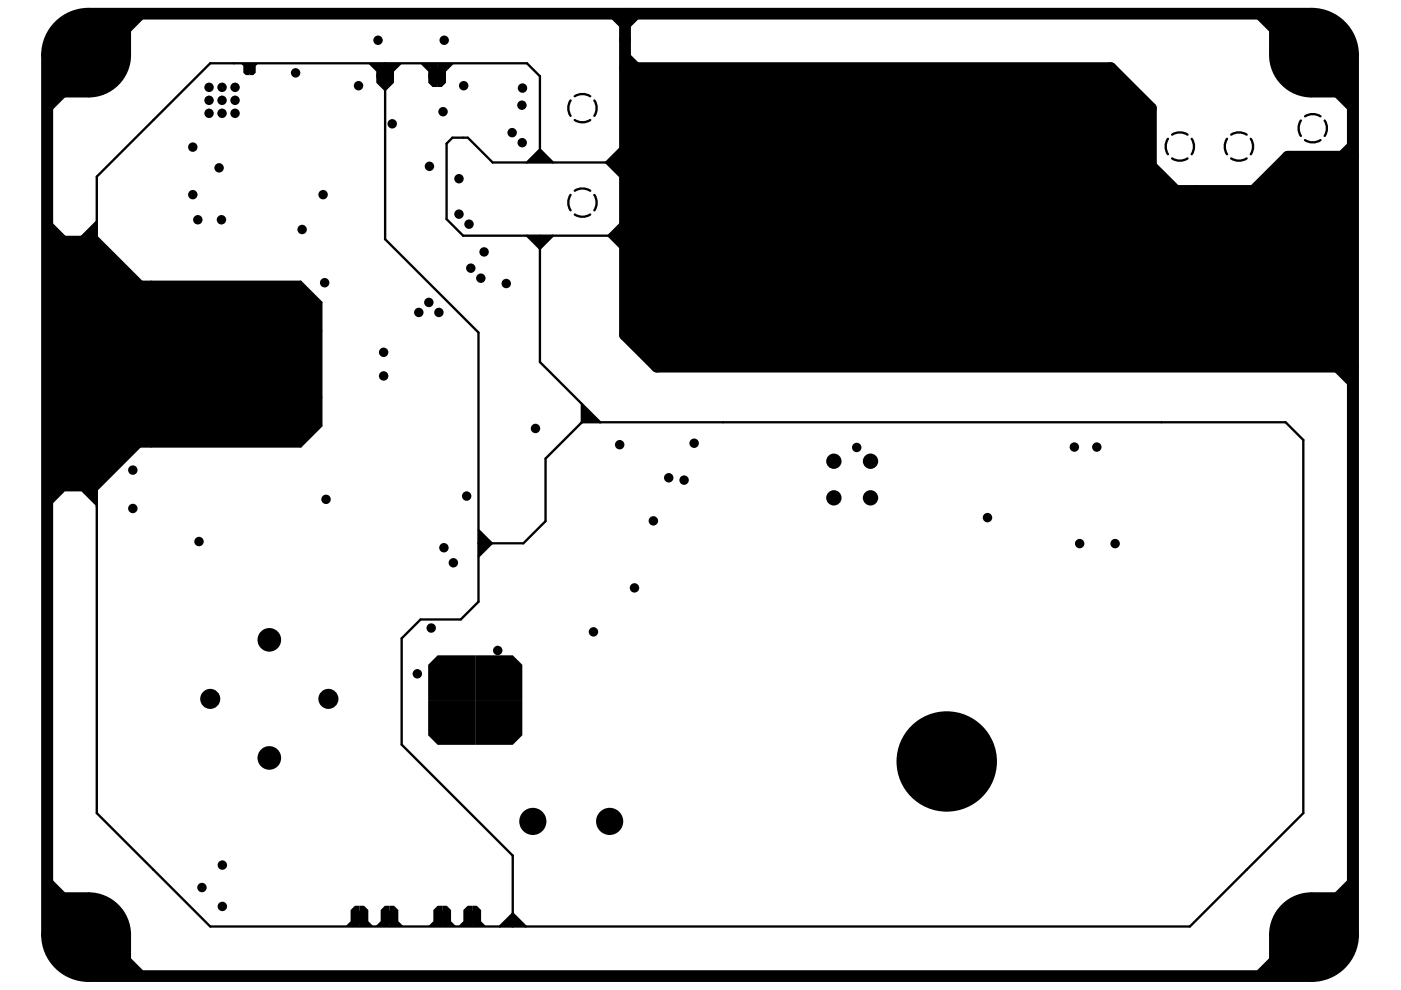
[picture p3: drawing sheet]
<svg xmlns="http://www.w3.org/2000/svg" width="297mm" height="210mm" viewBox="0 0 297 210" stroke-linecap="round" stroke-linejoin="round" font-family="sans-serif">
<g fill="#000">
<path d="M27.5 2.9h4l-4 4zM51 13.4h1.9v2.5h-.8l-.5-.5v-1.4zM52.9 13.4h1.9l-.6 .6v1.4l-.5 .5h-.8zM78 13.4h3.7v6l-1.9-1.9v-2.3zM81.7 13.4h3.6l-1.8 1.8v2.3l-1.8 1.9zM89 13.4h3.7v5h-1l-.9-.9v-2.3zM92.7 13.4h3.6l-1.7 1.8v2.3l-.9 .9h-1zM128.5 2.9h4v4zM132.5 2.9h4l-4 4zM132.5 14.4h4l-4 4zM132.5 10.4l4 4h-4zM132.5 14.4h103l8.5 8.5v12.3l5.3 5.3h16.5l7.3-7.3h13.8v44.6h-147.6l-6.8-6.8z"/>
<path d="M265.3 2.9h4v4zM269.3 2.9h8.8a8.7 8.7 0 0 1 8.8 8.8v8.7h-8.6a9 9 0 0 1-9-9zM10 20.4h4l-4 4zM13 5.1a8.6 8.6 0 0 1 5.8-2.2h8.7v8.5a9 9 0 0 1-9 9h-8.5v-8.7a8.6 8.6 0 0 1 3-6.6zM111.7 34.4l2.8-2.7 2.7 2.7zM128.5 34.4l4-4v7.6l-.2 .2zM282.8 20.4h4.1v4zM282.8 33.2l4.1-4v4zM10.5 47l3.3 3.2h3.5l3.2-3.2v3.2l10.3 10.3h-19.5l-.8-.8zM111.7 50h5.5l-2.7 2.7zM129 50l3.3-3.3v6.5zM281.8 77.8h4v4z"/>
<path d="M123.4 85.6l3.9 3.9h-3.9zM10 50.5l9.3 9.2h44.4l4.4 4.4v26.2l-4.4 4.4h-44.4l-9.3 9.2zM10.5 94.7l.8-.8h19.5l-10.3 10.3v3.2l-3.2-3.2h-3.5l-3.3 3.2zM101.5 112.4l2.8 2.8-2.8 2.7zM100.8 138.9h7.9l2 2.1v7.4h-9.9zM90.8 141l2-2.1h8v9.5h-10zM100.8 148.4h9.9v7.5l-2 2h-7.9zM90.8 148.4h10v9.5h-8l-2-2zM10 185.4l4 4h-4zM74.3 192.9l.9-.9h1v4.4h-3l1.1-1.1zM76.2 192h1l.9 .9v2.4l1.1 1.1h-3zM80.7 192.9l.9-.9h1v4.4h-3l1.1-1.1z"/>
<path d="M82.6 192h1l.9 .9v2.4l1.1 1.1h-3zM91.9 192.9l.9-.9h1v4.4h-3l1.1-1.1zM93.8 192h.9l.9 .9v2.4l1.2 1.1h-3zM98.2 192.9l.9-.9h1v4.4h-3l1.1-1.1zM100.1 192h1l.9 .9v2.4l1.1 1.1h-3zM106 196.4l2.7-2.7 2.8 2.7zM282.8 189.4l4.1-4v4zM272.4 191.7a8.9 8.9 0 0 1 5.9-2.3h8.6v8.8a8.7 8.7 0 0 1-8.8 8.8h-8.8v-8.6a8.9 8.9 0 0 1 3.1-6.7zM27.5 202.9l4 4.1h-4zM10 189.4h8.5a9 9 0 0 1 9 9v8.6h-8.7a8.7 8.7 0 0 1-8.8-8.8zM265.3 207l4-4.1v4.1z"/>
<circle cx="18.8" cy="11.7" r="5"/>
<circle cx="44.3" cy="18.5" r="1"/>
<circle cx="47.1" cy="18.5" r="1"/>
<circle cx="49.8" cy="18.5" r="1"/>
<circle cx="52.9" cy="14.6" r="1"/>
<circle cx="62.7" cy="15.4" r="1"/>
<circle cx="76" cy="18.2" r="1"/>
<circle cx="80.2" cy="8.5" r="1"/>
<circle cx="81.7" cy="16" r="1.88"/>
<circle cx="92.7" cy="16" r="1.88"/>
<circle cx="94.2" cy="8.5" r="1"/>
<circle cx="98.3" cy="18.2" r="1"/>
<circle cx="110.8" cy="18.7" r="1"/>
<circle cx="278.1" cy="11.7" r="5"/>
<circle cx="40.9" cy="31.2" r="1"/>
<circle cx="44.3" cy="21.3" r="1"/>
<circle cx="44.3" cy="24" r="1"/>
<circle cx="46.5" cy="35.6" r="1"/>
<circle cx="47.1" cy="21.3" r="1"/>
<circle cx="47.1" cy="24" r="1"/>
<circle cx="49.8" cy="21.3" r="1"/>
<circle cx="49.8" cy="24" r="1"/>
<circle cx="83.2" cy="26.2" r="1"/>
<circle cx="91" cy="35.3" r="1"/>
<circle cx="93.9" cy="23.7" r="1"/>
<circle cx="97.3" cy="37.9" r="1"/>
<circle cx="108.6" cy="28.1" r="1"/>
<circle cx="110.7" cy="22.3" r="1"/>
<circle cx="110.7" cy="30.3" r="1"/>
<circle cx="220" cy="22.9" r="2.13"/>
<circle cx="237.6" cy="31.1" r="2.13"/>
<circle cx="278.3" cy="39.7" r="2.13"/>
<circle cx="40.9" cy="41.3" r="1"/>
<circle cx="41.9" cy="46.6" r="1"/>
<circle cx="47" cy="46.6" r="1"/>
<circle cx="64.1" cy="48.7" r="1"/>
<circle cx="68.5" cy="41.3" r="1"/>
<circle cx="68.8" cy="59.9" r="1"/>
<circle cx="97.3" cy="45.4" r="1"/>
<circle cx="99.4" cy="47.5" r="1"/>
<circle cx="99.8" cy="56.9" r="1"/>
<circle cx="101.9" cy="59" r="1"/>
<circle cx="102.6" cy="53.4" r="1"/>
<circle cx="220" cy="49.8" r="2.13"/>
<circle cx="233.4" cy="49.8" r="2.13"/>
<circle cx="245.9" cy="49.8" r="2.13"/>
<circle cx="258.4" cy="49.8" r="2.13"/>
<circle cx="278.3" cy="52.2" r="2.13"/>
<circle cx="81.3" cy="79.7" r="1"/>
<circle cx="81.3" cy="74.7" r="1"/>
<circle cx="88.8" cy="66.2" r="1"/>
<circle cx="90.9" cy="64.1" r="1"/>
<circle cx="93.1" cy="66.2" r="1"/>
<circle cx="107.3" cy="60.1" r="1"/>
<circle cx="28.2" cy="99.7" r="1"/>
<circle cx="113.5" cy="90.8" r="1"/>
<circle cx="131.4" cy="94.3" r="1"/>
<circle cx="147.2" cy="94" r="1"/>
<circle cx="176.8" cy="97.8" r="1.63"/>
<circle cx="181.6" cy="94.9" r="1"/>
<circle cx="184.6" cy="97.8" r="1.63"/>
<circle cx="227.8" cy="94.8" r="1"/>
<circle cx="232.5" cy="94.8" r="1"/>
<circle cx="28.2" cy="107.8" r="1"/>
<circle cx="42.2" cy="114.8" r="1"/>
<circle cx="69.1" cy="105.9" r="1"/>
<circle cx="94.1" cy="116.1" r="1"/>
<circle cx="96.1" cy="119.3" r="1"/>
<circle cx="98.9" cy="105.2" r="1"/>
<circle cx="138.5" cy="110.4" r="1"/>
<circle cx="141.8" cy="101.3" r="1"/>
<circle cx="145" cy="101.8" r="1"/>
<circle cx="176.8" cy="105.6" r="1.63"/>
<circle cx="184.6" cy="105.6" r="1.63"/>
<circle cx="209.4" cy="109.7" r="1"/>
<circle cx="228.9" cy="115.3" r="1"/>
<circle cx="236.4" cy="115.3" r="1"/>
<circle cx="57.1" cy="135.7" r="2.51"/>
<circle cx="91.4" cy="133.2" r="1"/>
<circle cx="105.5" cy="137.9" r="1"/>
<circle cx="125.8" cy="134" r="1"/>
<circle cx="134.5" cy="124.6" r="1"/>
<circle cx="44.6" cy="148.2" r="2.13"/>
<circle cx="69.6" cy="148.2" r="2.13"/>
<circle cx="88.5" cy="142.9" r="1"/>
<circle cx="57.1" cy="160.7" r="2.51"/>
<circle cx="113" cy="174.2" r="2.88"/>
<circle cx="129.3" cy="174.2" r="2.88"/>
<circle cx="200.7" cy="161.5" r="10.6"/>
<circle cx="18.8" cy="198.2" r="5"/>
<circle cx="42.8" cy="188.2" r="1"/>
<circle cx="47.1" cy="183.4" r="1"/>
<circle cx="47.1" cy="192.2" r="1"/>
<circle cx="76.2" cy="194.6" r="1.5"/>
<circle cx="82.6" cy="194.6" r="1.5"/>
<circle cx="93.8" cy="194.6" r="1.5"/>
<circle cx="100.1" cy="194.6" r="1.5"/>
<circle cx="278.1" cy="198.2" r="5"/>
</g>
<g fill="none" stroke="#000" stroke-width=".49">
<path d="M27.5 2.9v8.8a8.8 8.8 0 0 1-8.7 8.7h-8.8M40.3 2.9h2.5M81.7 13.4v37.3l19.7 19.8v57.1l-3.7 3.7h-8.5l-4 4v22.6l23.5 23.5v15M269.3 2.9v8.8a8.8 8.8 0 0 0 8.8 8.7h8.8M10 33.2v2.5M114.5 31.7v-15.5l-2.8-2.8h-67.1l-24.1 24.1v12.7M114.5 31.7l-2.8 2.7M114.5 31.7l2.7 2.7M121 21.3a3 3 0 0 0 0 3.3M121.9 20.4a3 3 0 0 1 3.2 0M121.9 25.5a3 3 0 0 0 3.2 0M126 21.3a3 3 0 0 1 0 3.3"/>
<path d="M128.5 34.4h-24l-5.3-5.2h-3.3l-1.2 1.2v16.1l3.5 3.5h30.8M128.5 34.4l3.8 3.8v8.5l-3.3 3.3M132.8 30.2l-4.3 4.2M247.6 29.4a3 3 0 0 0 0 3.3M248.5 28.5a3 3 0 0 1 3.3 0M248.5 33.6a3 3 0 0 0 3.3 0M252.7 29.4a3 3 0 0 1 0 3.3M260.2 29.4a3 3 0 0 0 0 3.3M261 28.5a3 3 0 0 1 3.3 0M261 33.6a3 3 0 0 0 3.3 0M265.2 29.4a3 3 0 0 1 0 3.3M275.8 25.6a3 3 0 0 0 0 3.2"/>
<path d="M276.7 24.7a3 3 0 0 1 3.3 0M276.7 29.7a3 3 0 0 0 3.3 0M280.9 25.6a3 3 0 0 1 0 3.2M10 50.5l9.3 9.2h44.4l4.4 4.4v26.2l-4.4 4.4h-44.4l-9.3 9.2M10.2 50.2h10.3M10.5 47l3.3 3.2M20.5 47l-3.2 3.2M20.5 50.2l10.3 10.3M111.7 50l2.8 2.7 2.7-2.7M114.5 50v26.8l12.8 12.7M121 41.3a3 3 0 0 0 0 3.3M121.9 40.4a3 3 0 0 1 3.2 0"/>
<path d="M121.9 45.5a3 3 0 0 0 3.2 0M126 41.3a3 3 0 0 1 0 3.3M129 50l3.3 3.2M123.4 89.5h149.2l3.7 3.8v79.1l-24 24h-207.7l-24.1-24v-68.6M123.4 89.5l-7.7 7.7v13.3l-4.7 4.7h-9.6M123.4 85.6v3.9M101.5 112.4l2.8 2.8-2.8 2.7M10 189.4h8.8a8.8 8.8 0 0 1 8.7 8.8v8.8M106 196.4l2.7-2.7 2.8 2.7M286.9 189.4h-8.8a8.8 8.8 0 0 0-8.8 8.8v8.8"/>
</g>
<path d="M12.6 5.5a8.7 8.7 0 0 1 6.2-2.6h259.3a8.8 8.8 0 0 1 8.8 8.8v186.5a8.8 8.8 0 0 1-8.8 8.8h-259.3a8.8 8.8 0 0 1-8.8-8.8v-186.5a8.7 8.7 0 0 1 2.6-6.2zM132.5 2.9v68.1l6.8 6.8h147.6M132.5 14.4h103l8.5 8.5v12.3l5.3 5.3h16.5l7.3-7.3h13.8" fill="none" stroke="#000" stroke-width="2.5"/>
</svg>
